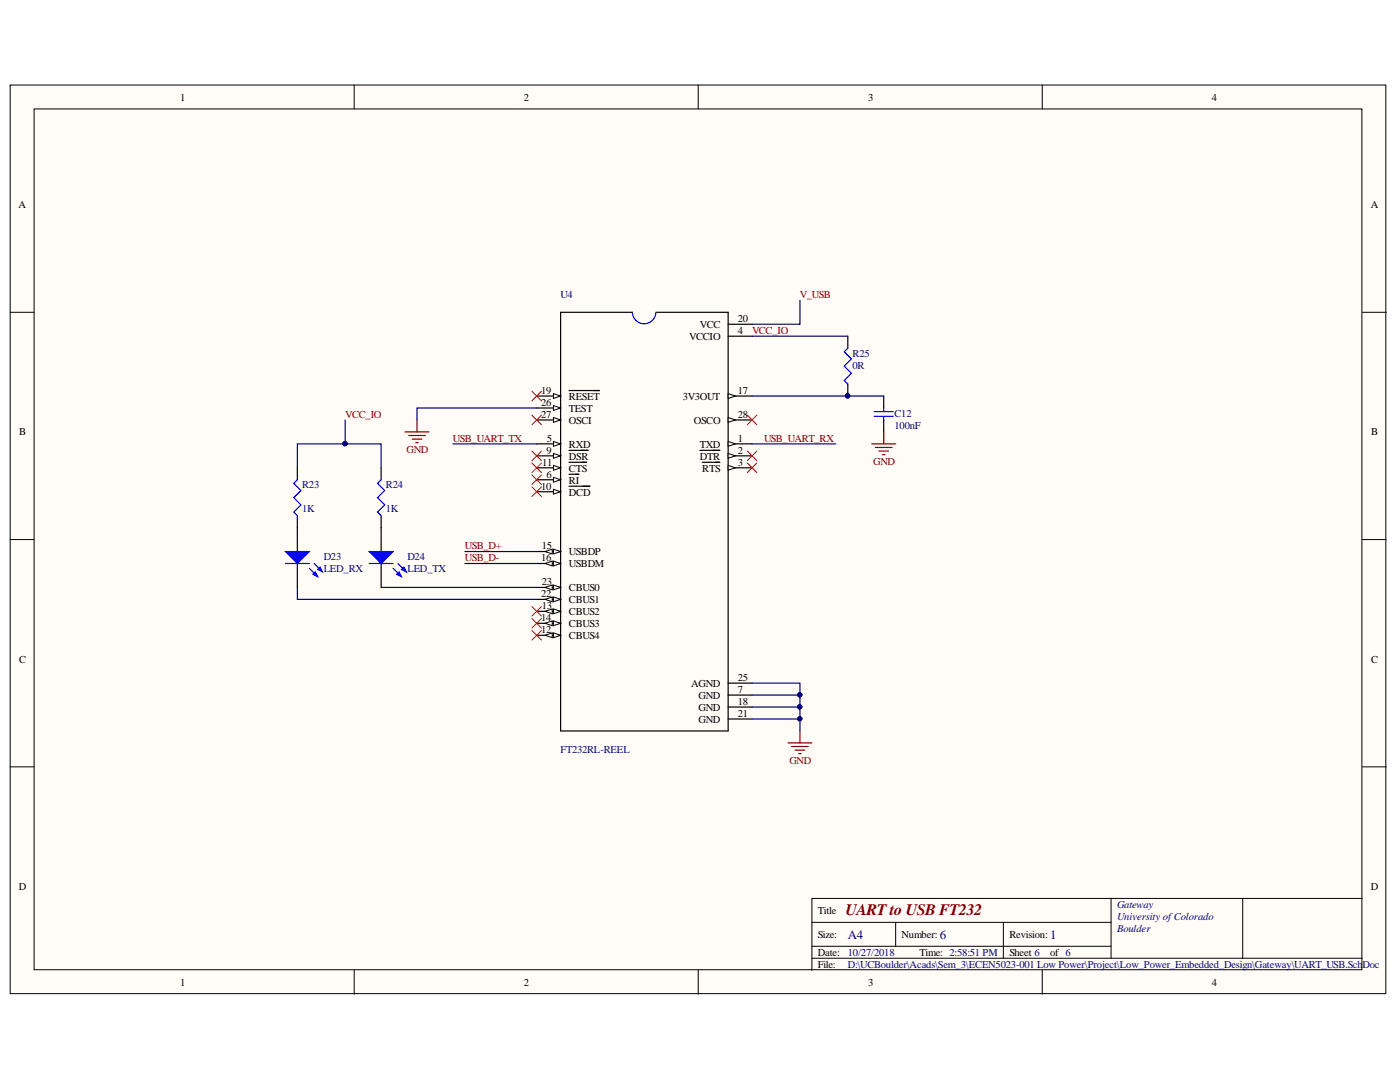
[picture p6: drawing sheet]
<svg xmlns="http://www.w3.org/2000/svg" width="279mm" height="216mm" viewBox="0 0 279 216" stroke-linecap="round" stroke-linejoin="round" font-family="sans-serif">
<defs><g id="words">
<text font-size="3.2" fill="#800000" x="168.7" y="182.5">UARTto USB FT232</text>
<g font-size="2.6" fill="#000080">
<text x="169.2" y="187.3">A4</text>
<text x="187.6" y="187.3">6</text>
<text x="209.6" y="187.3">1</text>
</g>
<g font-size="2.1">
<text x="36" y="20.1">1</text>
<text x="104.6" y="20.1">2</text>
<text x="173.3" y="20.1">3</text>
<text x="241.9" y="20.1">4</text>
<text x="3.7" y="41.5">A</text>
<text x="273.6" y="41.5">A</text>
<text x="139.7" y="65.5">VCC</text>
<text x="147.2" y="64.3">20</text>
<text x="137.6" y="67.9">VCCIO</text>
<text x="147.2" y="66.7">4</text>
<text x="108" y="83.4">27</text>
<text x="108" y="81">26</text>
<text x="108" y="78.6">19</text>
<text x="113.6" y="82.2">TEST</text>
<text x="113.6" y="79.8">RESET</text>
<text x="136.3" y="79.8">3V3OUT</text>
<text x="147.2" y="83.4">28</text>
<text x="147.2" y="78.6">17</text>
<text x="3.8" y="86.9">B</text>
<text x="109.1" y="88.2">5</text>
<text x="113.6" y="89.3">RXD</text>
<text x="113.6" y="84.6">OSCI</text>
<text x="138.5" y="84.6">OSCO</text>
<text x="139.7" y="89.3">TXD</text>
<text x="147.2" y="88.2">1</text>
<text x="273.7" y="86.9">B</text>
<text x="108.2" y="92.9">11</text>
<text x="109" y="95.3">6</text>
<text x="109" y="90.5">9</text>
<text x="113.6" y="94.1">CTS</text>
<text x="113.6" y="91.7">DSR</text>
<text x="139.7" y="91.7">DTR</text>
<text x="140.2" y="94.1">RTS</text>
<text x="147.2" y="92.9">3</text>
<text x="147.2" y="90.5">2</text>
<text x="108" y="97.7">10</text>
<text x="113.6" y="98.9">DCD</text>
<text x="113.6" y="96.5">RI</text>
<text x="108" y="112">16</text>
<text x="108.1" y="109.6">15</text>
<text x="113.6" y="113.2">USBDM</text>
<text x="113.6" y="110.8">USBDP</text>
<text x="108" y="119.2">22</text>
<text x="108.1" y="116.8">23</text>
<text x="113.6" y="118">CBUS0</text>
<text x="108" y="124">14</text>
<text x="108.1" y="121.6">13</text>
<text x="113.6" y="125.1">CBUS3</text>
<text x="113.6" y="122.8">CBUS2</text>
<text x="113.6" y="120.4">CBUS1</text>
<text x="108" y="126.3">12</text>
<text x="113.6" y="127.5">CBUS4</text>
<text x="3.8" y="132.2">C</text>
<text x="138" y="137.1">AGND</text>
<text x="147.2" y="135.9">25</text>
<text x="273.7" y="132.2">C</text>
<text x="139.4" y="141.9">GND</text>
<text x="139.4" y="139.5">GND</text>
<text x="147.2" y="143">21</text>
<text x="147.2" y="140.7">18</text>
<text x="147.2" y="138.3">7</text>
<text x="139.4" y="144.2">GND</text>
<text x="3.7" y="177.6">D</text>
<text x="273.6" y="177.6">D</text>
<text x="163.2" y="182.4">Title</text>
<text x="163.2" y="187.2">Size:</text>
<text x="163.2" y="190.8">Date:</text>
<text x="179.9" y="187.2">Number:</text>
<text x="183.5" y="190.8">Time: 2:58:51 PM</text>
<text x="201.4" y="187.2">Revision:</text>
<text x="201.4" y="190.8">Sheet 6</text>
<text x="209.6" y="190.8">of 6</text>
<text x="36" y="196.7">1</text>
<text x="104.6" y="196.7">2</text>
<text x="163.2" y="193.2">File:</text>
<text x="173.3" y="196.7">3</text>
<text x="241.9" y="196.7">4</text>
</g>
<g font-size="2.1" fill="#000080">
<text x="111.9" y="59.4">U4</text>
<text x="170.2" y="71.2">R25</text>
<text x="170.2" y="73.6">0R</text>
<text x="178.5" y="83.1">C12</text>
<text x="178.5" y="85.5">100nF</text>
<text x="60.3" y="97.5">R23</text>
<text x="77" y="97.5">R24</text>
<text x="60.3" y="102.2">1K</text>
<text x="77" y="102.2">1K</text>
<text x="64.6" y="111.8">D23</text>
<text x="81.3" y="111.8">D24</text>
<text x="64.6" y="114.2">LED_RX</text>
<text x="81.3" y="114.2">LED_TX</text>
<text x="111.9" y="150.3">FT232RL-REEL</text>
<text x="222.9" y="181.2">Gateway</text>
<text x="222.9" y="183.6">University ofColorado</text>
<text x="169.2" y="190.8">10/27/2018</text>
<text x="222.9" y="186">Boulder</text>
<text x="169.2" y="193.2">D:\UCBoulder\Acads\Sem_3\ECEN5023-001 Low Power\Project\Low_Power_Embedded_Design\Gateway\UART_USB.Sch</text>
<text x="271.9" y="193.2">Doc</text>
</g>
<g font-size="2.1" fill="#800000">
<text x="159.6" y="59.5">V_USB</text>
<text x="150.1" y="66.7">VCC_IO</text>
<text x="68.9" y="83.4">VCC_IO</text>
<text x="90.4" y="88.2">USB_UART_TX</text>
<text x="152.5" y="88.2">USB_UART_RX</text>
<text x="81.1" y="90.4">GND</text>
<text x="174.3" y="92.8">GND</text>
<text x="92.8" y="109.6">USB_D+</text>
<text x="92.8" y="112">USB_D-</text>
<text x="157.5" y="152.5">GND</text>
</g>
</g></defs>
<g fill="#fffcf8" stroke="#000" stroke-width=".2">
<path d="M2 17h274.6v181.3h-274.6z"/>
<path d="M6.8 21.7h265v171.8h-265z"/>
</g>
<g fill="none" stroke="#000" stroke-width=".2">
<path d="M70.7 17v4.7M139.3 17v4.7M208 17v4.7M2 62.3h4.8M271.9 62.3h4.8M2 107.7h4.8M271.9 107.7h4.8M2 153h4.8M271.9 153h4.8M221.7 179.3v11.9M248 179.3h-86v14.3M271.9 179.3h-23.9v11.9"/>
<path d="M70.7 193.6v4.8M139.3 193.6v4.8M162 184h59.7M162 191.2h109.9M162 188.8h59.7M178.8 184v4.8M200.2 184v7.2M208 193.6v4.8"/>
</g>
<path d="M130.9 62.3a2.34 2.34 0 0 1-2.3 2.3 2.34 2.34 0 0 1-2.4-2.3" fill="none" stroke="#00f" stroke-width=".24"/>
<path d="M126.2 62.3h-14.3v83.6h33.4v-83.6h-14.3M145.3 93.3h4.8M145.3 138.7h4.8M145.3 136.3h4.8M145.3 143.5h4.8M145.3 141.1h4.8" fill="none" stroke="#000" stroke-width=".24"/>
<path d="M145.3 92.9l1.4 .4-1.4 .5z" fill="#fffcf8"/>
<path d="M145.3 92.9l1.4 .4-1.4 .5z" fill="none" stroke="#000" stroke-width=".2"/>
<path d="M140.2 92.2h3.4M145.3 91h4.8" fill="none" stroke="#000" stroke-width=".24"/>
<path d="M145.3 90.5l1.4 .5-1.4 .4z" fill="#fffcf8"/>
<path d="M145.3 90.5l1.4 .5-1.4 .4z" fill="none" stroke="#000" stroke-width=".2"/>
<path d="M139.7 89.9h1.3M141.1 89.9h2.5M145.3 88.6h4.8" fill="none" stroke="#000" stroke-width=".24"/>
<path d="M145.3 88.1l1.4 .5-1.4 .4z" fill="#fffcf8"/>
<path d="M145.3 88.1l1.4 .5-1.4 .4z" fill="none" stroke="#000" stroke-width=".2"/>
<path d="M145.3 83.8h4.8" fill="none" stroke="#000" stroke-width=".24"/>
<path d="M145.3 83.3l1.4 .5-1.4 .5z" fill="#fffcf8"/>
<path d="M145.3 83.3l1.4 .5-1.4 .5z" fill="none" stroke="#000" stroke-width=".2"/>
<path d="M145.3 79h4.8" fill="none" stroke="#000" stroke-width=".24"/>
<path d="M145.3 78.5l1.4 .5-1.4 .5z" fill="#fffcf8"/>
<path d="M145.3 78.5l1.4 .5-1.4 .5z" fill="none" stroke="#000" stroke-width=".2"/>
<path d="M145.3 67.1h4.8M145.3 64.7h4.8M107.1 126.8h4.8" fill="none" stroke="#000" stroke-width=".24"/>
<path d="M110.4 126.3l1.5 .5-1.5 .4z" fill="#fffcf8"/>
<path d="M110.4 126.3l1.5 .5-1.5 .4z" fill="none" stroke="#000" stroke-width=".2"/>
<path d="M108.8 126.8l1.4-.5v.9z" fill="#fffcf8"/>
<path d="M108.8 126.8l1.4-.5v.9z" fill="none" stroke="#000" stroke-width=".2"/>
<path d="M107.1 124.4h4.8" fill="none" stroke="#000" stroke-width=".24"/>
<path d="M110.4 123.9l1.5 .5-1.5 .5z" fill="#fffcf8"/>
<path d="M110.4 123.9l1.5 .5-1.5 .5z" fill="none" stroke="#000" stroke-width=".2"/>
<path d="M108.8 124.4l1.4-.5v1z" fill="#fffcf8"/>
<path d="M108.8 124.4l1.4-.5v1z" fill="none" stroke="#000" stroke-width=".2"/>
<path d="M107.1 122h4.8" fill="none" stroke="#000" stroke-width=".24"/>
<path d="M110.4 121.5l1.5 .5-1.5 .5z" fill="#fffcf8"/>
<path d="M110.4 121.5l1.5 .5-1.5 .5z" fill="none" stroke="#000" stroke-width=".2"/>
<path d="M108.8 122l1.4-.5v1z" fill="#fffcf8"/>
<path d="M108.8 122l1.4-.5v1z" fill="none" stroke="#000" stroke-width=".2"/>
<path d="M107.1 119.6h4.8" fill="none" stroke="#000" stroke-width=".24"/>
<path d="M110.4 119.1l1.5 .5-1.5 .5z" fill="#fffcf8"/>
<path d="M110.4 119.1l1.5 .5-1.5 .5z" fill="none" stroke="#000" stroke-width=".2"/>
<path d="M108.8 119.6l1.4-.5v1z" fill="#fffcf8"/>
<path d="M108.8 119.6l1.4-.5v1z" fill="none" stroke="#000" stroke-width=".2"/>
<path d="M107.1 117.2h4.8" fill="none" stroke="#000" stroke-width=".24"/>
<path d="M110.4 116.7l1.5 .5-1.5 .5z" fill="#fffcf8"/>
<path d="M110.4 116.7l1.5 .5-1.5 .5z" fill="none" stroke="#000" stroke-width=".2"/>
<path d="M108.8 117.2l1.4-.5v1z" fill="#fffcf8"/>
<path d="M108.8 117.2l1.4-.5v1z" fill="none" stroke="#000" stroke-width=".2"/>
<path d="M107.1 112.4h4.8" fill="none" stroke="#000" stroke-width=".24"/>
<path d="M110.4 112l1.5 .4-1.5 .5z" fill="#fffcf8"/>
<path d="M110.4 112l1.5 .4-1.5 .5z" fill="none" stroke="#000" stroke-width=".2"/>
<path d="M108.8 112.4l1.4-.4v.9z" fill="#fffcf8"/>
<path d="M108.8 112.4l1.4-.4v.9z" fill="none" stroke="#000" stroke-width=".2"/>
<path d="M107.1 110.1h4.8" fill="none" stroke="#000" stroke-width=".24"/>
<path d="M110.4 109.6l1.5 .5-1.5 .4z" fill="#fffcf8"/>
<path d="M110.4 109.6l1.5 .5-1.5 .4z" fill="none" stroke="#000" stroke-width=".2"/>
<path d="M108.8 110.1l1.4-.5v.9z" fill="#fffcf8"/>
<path d="M108.8 110.1l1.4-.5v.9z" fill="none" stroke="#000" stroke-width=".2"/>
<path d="M107.1 98.1h4.8" fill="none" stroke="#000" stroke-width=".24"/>
<path d="M110.4 97.6l1.5 .5-1.5 .5z" fill="#fffcf8"/>
<path d="M110.4 97.6l1.5 .5-1.5 .5z" fill="none" stroke="#000" stroke-width=".2"/>
<path d="M107.1 95.7h4.8M113.6 97h1.3M115 97h1.3M116.3 97h1.4" fill="none" stroke="#000" stroke-width=".24"/>
<path d="M110.4 95.3l1.5 .4-1.5 .5z" fill="#fffcf8"/>
<path d="M110.4 95.3l1.5 .4-1.5 .5z" fill="none" stroke="#000" stroke-width=".2"/>
<path d="M107.1 93.3h4.8M113.6 94.6h1.9" fill="none" stroke="#000" stroke-width=".24"/>
<path d="M110.4 92.9l1.5 .4-1.5 .5z" fill="#fffcf8"/>
<path d="M110.4 92.9l1.5 .4-1.5 .5z" fill="none" stroke="#000" stroke-width=".2"/>
<path d="M107.1 91h4.8M113.6 92.2h1.2M114.9 92.2h2.1" fill="none" stroke="#000" stroke-width=".24"/>
<path d="M110.4 90.5l1.5 .5-1.5 .4z" fill="#fffcf8"/>
<path d="M110.4 90.5l1.5 .5-1.5 .4z" fill="none" stroke="#000" stroke-width=".2"/>
<path d="M107.1 88.6h4.8M113.6 89.9h1.3M115 89.9h2.4" fill="none" stroke="#000" stroke-width=".24"/>
<path d="M110.4 88.1l1.5 .5-1.5 .4z" fill="#fffcf8"/>
<path d="M110.4 88.1l1.5 .5-1.5 .4z" fill="none" stroke="#000" stroke-width=".2"/>
<path d="M107.1 83.8h4.8" fill="none" stroke="#000" stroke-width=".24"/>
<path d="M110.4 83.3l1.5 .5-1.5 .5z" fill="#fffcf8"/>
<path d="M110.4 83.3l1.5 .5-1.5 .5z" fill="none" stroke="#000" stroke-width=".2"/>
<path d="M107.1 81.4h4.8" fill="none" stroke="#000" stroke-width=".24"/>
<path d="M110.4 80.9l1.5 .5-1.5 .5z" fill="#fffcf8"/>
<path d="M110.4 80.9l1.5 .5-1.5 .5z" fill="none" stroke="#000" stroke-width=".2"/>
<path d="M107.1 79h4.8" fill="none" stroke="#000" stroke-width=".24"/>
<path d="M110.4 78.5l1.5 .5-1.5 .5z" fill="#fffcf8"/>
<path d="M110.4 78.5l1.5 .5-1.5 .5z" fill="none" stroke="#000" stroke-width=".2"/>
<path d="M113.6 77.9h2.5M116.2 77.9h.9M117.2 77.9h1.2M118.5 77.9h1.1M59.3 105.3v4.8M59.3 112.4v4.8" fill="none" stroke="#000" stroke-width=".24"/>
<path d="M80.8 86.2h4.8M81.6 86.9h3.3M82.3 87.6h1.9M83 88.3h.5M83.2 83.8v2.4M157.3 148.2h4.7M158 149h3.3M158.7 149.7h1.9M159.4 150.4h.5M159.6 145.9v2.3" fill="none" stroke="#800000" stroke-width=".24"/>
<path d="M57 110.1h4.7l-2.4 2.3z" fill="#00f"/>
<path d="M57 110.1h4.7l-2.4 2.3zM61.7 113.4l1.7 1.7M62.7 112.4l1.7 1.7" fill="none" stroke="#00f" stroke-width=".24"/>
<path d="M62.4 114.6l.5-.5 .5 1z" fill="#00f"/>
<path d="M62.4 114.6l.5-.5 .5 1z" fill="none" stroke="#00f" stroke-width=".24"/>
<path d="M63.4 113.6l.5-.4 .5 .9z" fill="#00f"/>
<path d="M57 112.4h4.7M63.4 113.6l.5-.4 .5 .9z" fill="none" stroke="#00f" stroke-width=".24"/>
<path d="M76.1 105.3v4.8M76.1 112.4v4.8" fill="none" stroke="#000" stroke-width=".24"/>
<path d="M73.7 110.1h4.7l-2.3 2.3z" fill="#00f"/>
<path d="M73.7 110.1h4.7l-2.3 2.3zM78.4 113.4l1.7 1.7M79.4 112.4l1.7 1.7" fill="none" stroke="#00f" stroke-width=".24"/>
<path d="M79.2 114.6l.4-.5 .5 1z" fill="#00f"/>
<path d="M79.2 114.6l.4-.5 .5 1z" fill="none" stroke="#00f" stroke-width=".24"/>
<path d="M80.1 113.6l.5-.4 .5 .9z" fill="#00f"/>
<path d="M169.2 69.5l-.7 .7 1.4 1.4-1.4 1.5 1.4 1.4-1.4 1.4 .7 .7M59.3 95.7l-.7 .7 1.5 1.5-1.5 1.4 1.5 1.4-1.5 1.5 .7 .7M76.1 95.7l-.8 .7 1.5 1.5-1.5 1.4 1.5 1.4-1.5 1.5 .8 .7M174.5 83.1h3.8M174.5 82.1h3.8M176.4 81.4v.7M176.4 83.1v.7M73.7 112.4h4.7M80.1 113.6l.5-.4 .5 .9z" fill="none" stroke="#00f" stroke-width=".24"/>
<path d="M169.2 67.1v2.4M169.2 76.6v2.4M176.4 79v2.4M59.3 93.3v2.4M76.1 93.3v2.4M176.4 83.8v2.4M59.3 102.9v2.4M76.1 102.9v2.4" fill="none" stroke="#000" stroke-width=".24"/>
<path d="M174 88.6h4.8M174.7 89.3h3.3M175.4 90h1.9M176.1 90.7h.5M176.4 86.2v2.4" fill="none" stroke="#800000" stroke-width=".24"/>
<g fill="none" stroke="#000080" stroke-width=".24">
<path d="M159.6 59.9v4.8h-9.5M150.1 79h26.3M150.1 67.1h19.1M59.3 93.3v-4.7h16.8v4.7M68.9 83.8v4.8M90.4 88.6h16.7M107.1 81.4h-23.9v2.4M150.1 88.6h16.7M59.3 117.2v2.4h47.8M76.1 117.2h31M92.8 110.1h14.3M92.8 112.4h14.3"/>
<path d="M150.1 136.3h9.5v9.6M150.1 138.7h9.5M150.1 141.1h9.5M150.1 143.5h9.5"/>
</g>
<g fill="#000080" stroke="#000080" stroke-width=".2">
<circle cx="159.6" cy="138.6" r=".43"/>
<circle cx="159.6" cy="141" r=".43"/>
<circle cx="159.6" cy="143.4" r=".43"/>
<circle cx="68.8" cy="88.5" r=".43"/>
<circle cx="169.2" cy="79" r=".43"/>
</g>
<g fill="none" stroke="#f00" stroke-width=".2">
<path d="M106.2 78.1l1.9 1.9M108.1 78.1l-1.9 1.9M106.2 82.8l1.9 2M106.2 90l1.9 1.9M106.2 92.4l1.9 1.9M106.2 94.8l1.9 1.9M106.2 97.2l1.9 1.9M108.1 82.8l-1.9 2M108.1 90l-1.9 1.9M108.1 92.4l-1.9 1.9M108.1 94.8l-1.9 1.9M108.1 97.2l-1.9 1.9"/>
<path d="M149.1 90l1.9 1.9M149.1 92.4l1.9 1.9M149.1 82.8l1.9 2M151 90l-1.9 1.9M151 92.4l-1.9 1.9M151 82.8l-1.9 2M106.2 121l1.9 1.9M106.2 123.4l1.9 1.9M106.2 125.8l1.9 1.9M108.1 121l-1.9 1.9M108.1 123.4l-1.9 1.9M108.1 125.8l-1.9 1.9"/>
</g>
<use href="#words"/>
</svg>
